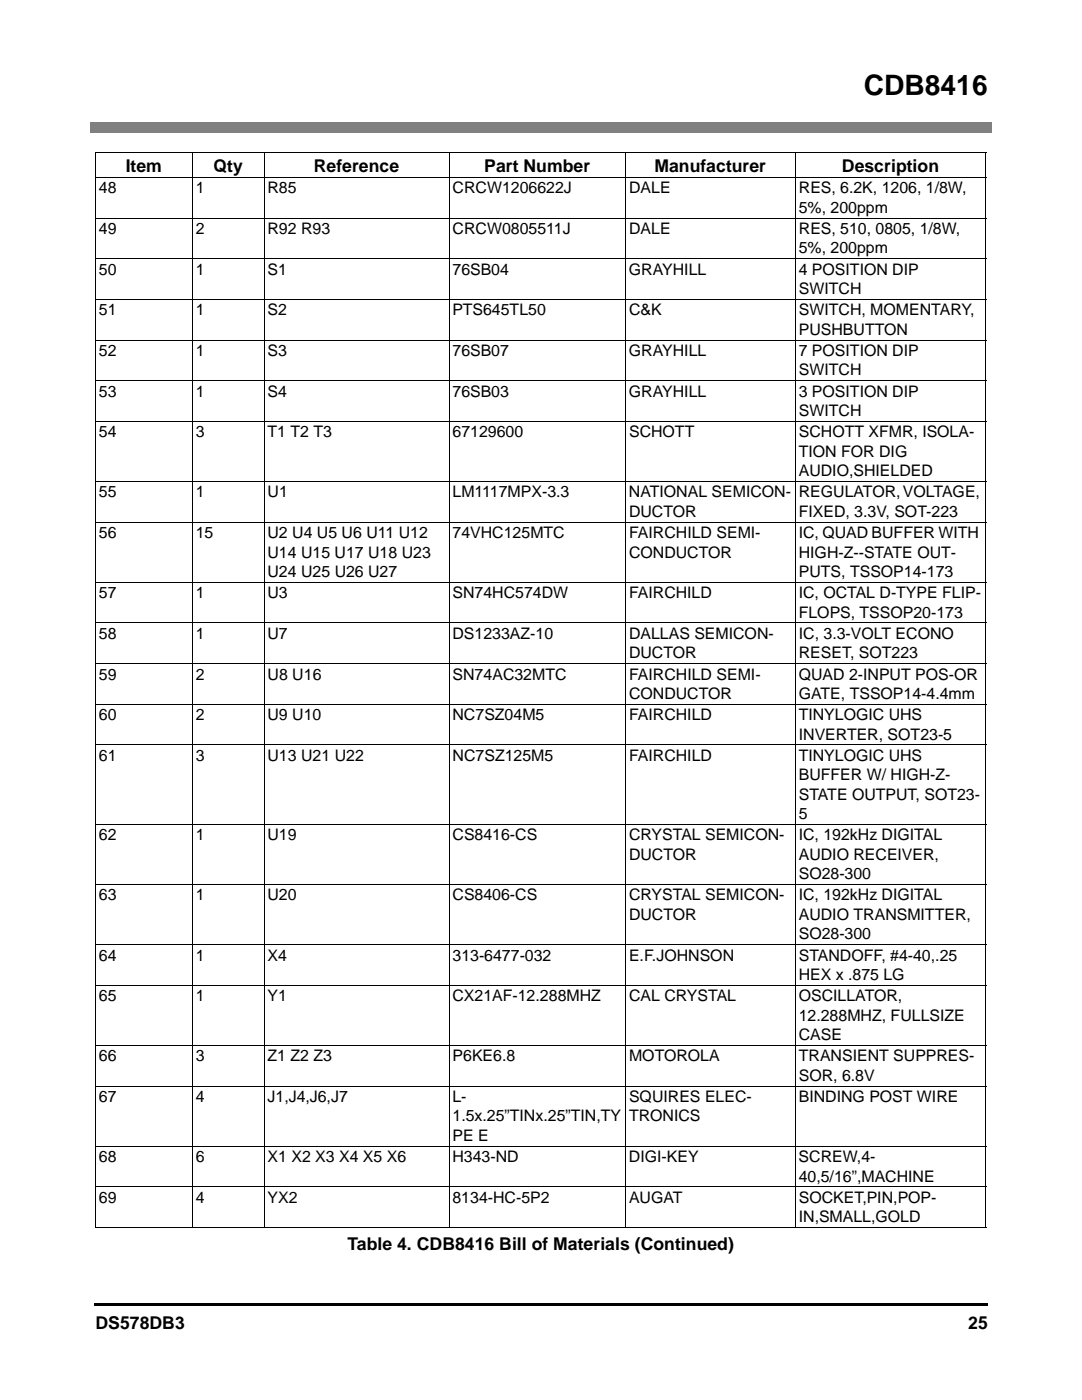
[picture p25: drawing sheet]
<svg xmlns="http://www.w3.org/2000/svg" width="216mm" height="279mm" viewBox="0 0 216 279" stroke-linecap="round" stroke-linejoin="round" font-family="sans-serif">
<defs><g id="words">
<text font-size="5.6" x="172.3" y="19">CDB8416</text>
<g font-size="3.5">
<text x="25.1" y="34.2">Item</text>
<text x="42.6" y="34.2">Qty</text>
<text x="62.6" y="34.2">Reference</text>
<text x="96.6" y="34.2">Part Number</text>
<text x="130.6" y="34.2">Manufacturer</text>
<text x="168" y="34.2">Description</text>
<text x="69.3" y="249.4">Table 4. CDB8416 Bill of Materials (Continued)</text>
<text x="19" y="265.2">DS578DB3</text>
<text x="193.2" y="265.2">25</text>
</g>
<g font-size="3.2">
<text x="19.7" y="38.6">48</text>
<text x="39.1" y="38.6">1</text>
<text x="53.4" y="38.6">R85</text>
<text x="90.3" y="38.6">CRCW1206622J</text>
<text x="125.5" y="38.6">DALE</text>
<text x="159.4" y="38.6">RES, 6.2K, 1206, 1/8W,</text>
<text x="19.7" y="46.7">49</text>
<text x="39.1" y="46.7">2</text>
<text x="53.4" y="46.7">R92 R93</text>
<text x="90.3" y="46.7">CRCW0805511J</text>
<text x="125.5" y="46.7">DALE</text>
<text x="159.4" y="42.5">5%, 200ppm</text>
<text x="159.4" y="46.7">RES, 510, 0805, 1/8W,</text>
<text x="159.4" y="50.6">5%, 200ppm</text>
<text x="19.7" y="54.8">50</text>
<text x="39.1" y="54.8">1</text>
<text x="53.4" y="54.8">S1</text>
<text x="90.3" y="54.8">76SB04</text>
<text x="125.5" y="54.8">GRAYHILL</text>
<text x="159.4" y="54.8">4 POSITION DIP</text>
<text x="159.4" y="58.7">SWITCH</text>
<text x="19.7" y="62.9">51</text>
<text x="39.1" y="62.9">1</text>
<text x="53.4" y="62.9">S2</text>
<text x="90.3" y="62.9">PTS645TL50</text>
<text x="125.5" y="62.9">C&amp;K</text>
<text x="159.4" y="62.9">SWITCH, MOMENTARY,</text>
<text x="19.7" y="71.1">52</text>
<text x="39.1" y="71.1">1</text>
<text x="53.4" y="71.1">S3</text>
<text x="90.3" y="71.1">76SB07</text>
<text x="125.5" y="71.1">GRAYHILL</text>
<text x="159.4" y="71.1">7 POSITION DIP</text>
<text x="159.4" y="66.8">PUSHBUTTON</text>
<text x="159.4" y="74.9">SWITCH</text>
<text x="19.7" y="79.2">53</text>
<text x="39.1" y="79.2">1</text>
<text x="53.4" y="79.2">S4</text>
<text x="90.3" y="79.2">76SB03</text>
<text x="125.5" y="79.2">GRAYHILL</text>
<text x="159.4" y="79.2">3 POSITION DIP</text>
<text x="159.4" y="83">SWITCH</text>
<text x="19.7" y="87.3">54</text>
<text x="39.1" y="87.3">3</text>
<text x="53.4" y="87.3">T1 T2 T3</text>
<text x="90.3" y="87.3">67129600</text>
<text x="125.5" y="87.3">SCHOTT</text>
<text x="159.4" y="87.3">SCHOTT XFMR, ISOLA-</text>
<text x="159.4" y="91.2">TION FOR DIG</text>
<text x="159.4" y="95">AUDIO,SHIELDED</text>
<text x="19.7" y="99.3">55</text>
<text x="39.1" y="99.3">1</text>
<text x="53.4" y="99.3">U1</text>
<text x="90.3" y="99.3">LM1117MPX-3.3</text>
<text x="125.5" y="99.3">NATIONAL SEMICON-</text>
<text x="159.4" y="99.3">REGULATOR, VOLTAGE,</text>
<text x="19.7" y="107.4">56</text>
<text x="39.1" y="107.4">15</text>
<text x="53.4" y="107.4">U2 U4 U5 U6 U11 U12</text>
<text x="90.3" y="107.4">74VHC125MTC</text>
<text x="125.5" y="103.1">DUCTOR</text>
<text x="125.5" y="107.4">FAIRCHILD SEMI-</text>
<text x="159.4" y="103.1">FIXED, 3.3V, SOT-223</text>
<text x="159.4" y="107.4">IC, QUAD BUFFER WITH</text>
<text x="53.4" y="111.3">U14 U15 U17 U18 U23</text>
<text x="125.5" y="111.3">CONDUCTOR</text>
<text x="159.4" y="111.3">HIGH-Z--STATE OUT-</text>
<text x="19.7" y="119.4">57</text>
<text x="39.1" y="119.4">1</text>
<text x="53.4" y="115.1">U24 U25 U26 U27</text>
<text x="53.4" y="119.4">U3</text>
<text x="90.3" y="119.4">SN74HC574DW</text>
<text x="125.5" y="119.4">FAIRCHILD</text>
<text x="159.4" y="119.4">IC, OCTAL D-TYPE FLIP-</text>
<text x="159.4" y="115.1">PUTS, TSSOP14-173</text>
<text x="159.4" y="123.3">FLOPS, TSSOP20-173</text>
<text x="19.7" y="127.5">58</text>
<text x="39.1" y="127.5">1</text>
<text x="53.4" y="127.5">U7</text>
<text x="90.3" y="127.5">DS1233AZ-10</text>
<text x="125.5" y="131.4">DUCTOR</text>
<text x="125.5" y="127.5">DALLAS SEMICON-</text>
<text x="159.4" y="127.5">IC, 3.3-VOLT ECONO</text>
<text x="159.4" y="131.4">RESET, SOT223</text>
<text x="19.7" y="135.6">59</text>
<text x="39.1" y="135.6">2</text>
<text x="53.4" y="135.6">U8 U16</text>
<text x="90.3" y="135.6">SN74AC32MTC</text>
<text x="125.5" y="135.6">FAIRCHILD SEMI-</text>
<text x="159.4" y="135.6">QUAD 2-INPUT POS-OR</text>
<text x="19.7" y="143.7">60</text>
<text x="39.1" y="143.7">2</text>
<text x="53.4" y="143.7">U9 U10</text>
<text x="90.3" y="143.7">NC7SZ04M5</text>
<text x="125.5" y="139.5">CONDUCTOR</text>
<text x="125.5" y="143.7">FAIRCHILD</text>
<text x="159.4" y="143.7">TINYLOGIC UHS</text>
<text x="159.4" y="139.5">GATE, TSSOP14-4.4mm</text>
<text x="159.4" y="147.6">INVERTER, SOT23-5</text>
<text x="19.7" y="151.8">61</text>
<text x="39.1" y="151.8">3</text>
<text x="53.4" y="151.8">U13 U21 U22</text>
<text x="90.3" y="151.8">NC7SZ125M5</text>
<text x="125.5" y="151.8">FAIRCHILD</text>
<text x="159.4" y="151.8">TINYLOGIC UHS</text>
<text x="159.4" y="155.7">BUFFER W/ HIGH-Z-</text>
<text x="159.4" y="159.6">STATE OUTPUT, SOT23-</text>
<text x="19.7" y="167.7">62</text>
<text x="39.1" y="167.7">1</text>
<text x="53.4" y="167.7">U19</text>
<text x="90.3" y="167.7">CS8416-CS</text>
<text x="125.5" y="167.7">CRYSTAL SEMICON-</text>
<text x="159.4" y="163.5">5</text>
<text x="159.4" y="167.7">IC, 192kHz DIGITAL</text>
<text x="125.5" y="171.6">DUCTOR</text>
<text x="159.4" y="171.6">AUDIO RECEIVER,</text>
<text x="19.7" y="179.7">63</text>
<text x="39.1" y="179.7">1</text>
<text x="53.4" y="179.7">U20</text>
<text x="90.3" y="179.7">CS8406-CS</text>
<text x="125.5" y="179.7">CRYSTAL SEMICON-</text>
<text x="159.4" y="175.5">SO28-300</text>
<text x="159.4" y="179.7">IC, 192kHz DIGITAL</text>
<text x="125.5" y="183.6">DUCTOR</text>
<text x="159.4" y="183.6">AUDIO TRANSMITTER,</text>
<text x="19.7" y="191.7">64</text>
<text x="39.1" y="191.7">1</text>
<text x="53.4" y="191.7">X4</text>
<text x="90.3" y="191.7">313-6477-032</text>
<text x="125.5" y="191.7">E.F.JOHNSON</text>
<text x="159.4" y="187.5">SO28-300</text>
<text x="159.4" y="191.7">STANDOFF, #4-40,.25</text>
<text x="159.4" y="195.6">HEX x .875 LG</text>
<text x="19.7" y="199.8">65</text>
<text x="39.1" y="199.8">1</text>
<text x="53.4" y="199.8">Y1</text>
<text x="90.3" y="199.8">CX21AF-12.288MHZ</text>
<text x="125.5" y="199.8">CAL CRYSTAL</text>
<text x="159.4" y="199.8">OSCILLATOR,</text>
<text x="159.4" y="203.7">12.288MHZ, FULLSIZE</text>
<text x="159.4" y="207.6">CASE</text>
<text x="19.7" y="211.8">66</text>
<text x="39.1" y="211.8">3</text>
<text x="53.4" y="211.8">Z1 Z2 Z3</text>
<text x="90.3" y="211.8">P6KE6.8</text>
<text x="125.5" y="211.8">MOTOROLA</text>
<text x="159.4" y="215.7">SOR, 6.8V</text>
<text x="159.4" y="211.8">TRANSIENT SUPPRES-</text>
<text x="19.7" y="219.9">67</text>
<text x="39.1" y="219.9">4</text>
<text x="53.4" y="219.9">J1,J4,J6,J7</text>
<text x="90.3" y="219.9">L-</text>
<text x="125.5" y="219.9">SQUIRES ELEC-</text>
<text x="159.4" y="219.9">BINDING POST WIRE</text>
<text x="90.3" y="223.8">1.5x.25”TINx.25”TIN,TY</text>
<text x="90.3" y="227.7">PE E</text>
<text x="125.5" y="223.8">TRONICS</text>
<text x="19.7" y="231.9">68</text>
<text x="39.1" y="231.9">6</text>
<text x="53.4" y="231.9">X1 X2 X3 X4 X5 X6</text>
<text x="90.3" y="231.9">H343-ND</text>
<text x="125.5" y="231.9">DIGI-KEY</text>
<text x="159.4" y="231.9">SCREW,4-</text>
<text x="159.4" y="235.8">40,5/16”,MACHINE</text>
<text x="19.7" y="240">69</text>
<text x="39.1" y="240">4</text>
<text x="53.4" y="240">YX2</text>
<text x="90.3" y="240">8134-HC-5P2</text>
<text x="125.5" y="240">AUGAT</text>
<text x="159.4" y="243.9">IN,SMALL,GOLD</text>
<text x="159.4" y="240">SOCKET,PIN,POP-</text>
</g>
</g></defs>
<g fill="#808080">
<path d="M18 24.3h1v2.2h-1z"/>
<path d="M19 24.3h178.9v2.2h-178.9z"/>
</g>
<path d="M18.8 260.1h.2v.5h-.2zM19 260.1h178.1v.5h-178.1z" fill="#000"/>
<g fill="#fff">
<path d="M19 262.9h178.1v8.9h-178.1z"/>
<path d="M19 7.9h60.8v12.5h-60.8z"/>
</g>
<g fill="none" stroke="#000" stroke-width=".2">
<path d="M19 30.5h177.8M19 35.4h177.8M19 30.6v214.3M38.4 30.4v214.7M52.7 30.4v214.7M89.6 30.4v214.7M124.8 30.4v214.7M158.7 30.4v214.7M196.7 30.6v214.3M19 43.5h177.8M19 51.6h177.8M19 59.8h177.8"/>
<path d="M19 67.9h177.8M19 76h177.8M19 84.1h177.8M19 96.1h177.8M19 104.2h177.8M19 116.2h177.8M19 124.3h177.8M19 132.4h177.8M19 140.5h177.8M19 148.7h177.8M19 164.5h177.8M19 176.5h177.8"/>
<path d="M19 188.5h177.8M19 196.6h177.8M19 208.6h177.8M19 216.7h177.8M19 228.7h177.8M19 236.9h177.8M19 245h177.8"/>
</g>
<use href="#words"/>
</svg>
